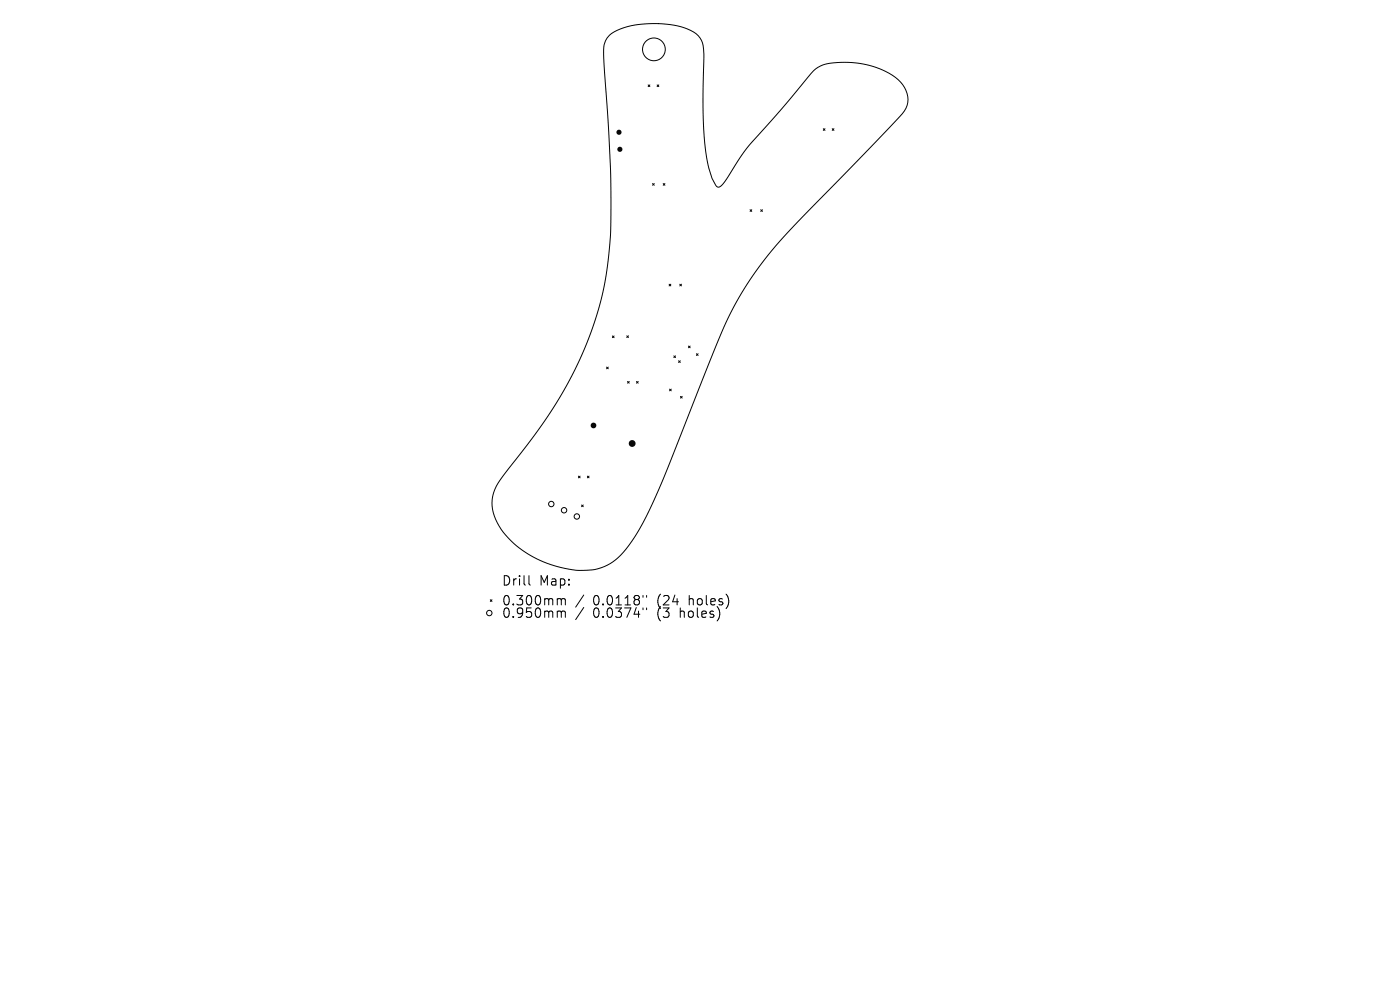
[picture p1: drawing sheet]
<svg xmlns="http://www.w3.org/2000/svg" width="297mm" height="210mm" viewBox="0 0 297 210" stroke-linecap="round" stroke-linejoin="round" font-family="sans-serif">
<defs><g id="words">
<g font-size="2.8">
<text x="106.4" y="124.5">Drill</text>
<text x="114.4" y="124.5">Map:</text>
<text x="106.4" y="128.7">0.300mm</text>
<text x="106.4" y="131.3">0.950mm</text>
<text x="125.8" y="128.7">0.0118&quot;</text>
<text x="125.8" y="131.3">0.0374&quot;</text>
<text x="139.5" y="128.7">(24</text>
<text x="139.5" y="131.3">(3</text>
<text x="144.5" y="131.3">holes)</text>
<text x="146.4" y="128.7">holes)</text>
</g>
</g></defs>
<g fill="none" stroke="#000" stroke-width=".21">
<path d="M129.3 7.5a15.8 15.8 0 0 1 9.7-2.5 15.2 15.2 0 0 1 8.7 2.2 6 6 0 0 1 1.6 5.2v2.1a98.2 98.2 0 0 0 .9 20.4 9.7 9.7 0 0 0 2 4.8 1.67 1.67 0 0 0 1.6-1.2 56.3 56.3 0 0 1 9.4-12.4l8.2-9.7a6.9 6.9 0 0 1 6.3-3.1 18.4 18.4 0 0 1 12.9 3.6 4.9 4.9 0 0 1 .7 7.4l-24.9 25.8a73.9 73.9 0 0 0-15.5 25.8l-10.7 26.8a57.5 57.5 0 0 1-8 14.5 10.9 10.9 0 0 1-10 3.8 22.3 22.3 0 0 1-16.3-9.4 8.4 8.4 0 0 1 .7-10.5l5.7-7.4a80.2 80.2 0 0 0 16.4-35.9 128.3 128.3 0 0 0 .7-24.4l-.5-9.9a130.3 130.3 0 0 1-.8-13.8 4 4 0 0 1 1.2-2.2zM137.5 18l.4 .4M137.9 18l-.4 .4M139.4 18l.4 .4M139.8 18l-.4 .4M138.4 38.9l.4 .4M138.8 38.9l-.4 .4M140.7 38.9l.4 .4M141.1 38.9l-.4 .4M174.7 27.3l.3 .4M175 27.3l-.3 .4M176.6 27.3l.3 .4"/>
<path d="M176.9 27.3l-.3 .4M159.1 44.5l.4 .4M159.5 44.5l-.4 .4M161.4 44.5l.3 .4M161.7 44.5l-.3 .4M128.7 77.9l.3 .3M129 77.9l-.3 .3M129.9 71.3l.4 .3M130.3 71.3l-.4 .3M133 71.2l.3 .4M133.3 71.2l-.3 .4M141.9 60.3l.4 .4"/>
<path d="M142.3 60.3l-.4 .4M142.9 75.5l.4 .4M143.3 75.5l-.4 .4M144 76.5l.3 .4M144.2 60.3l.4 .4M144.3 76.5l-.3 .4M144.6 60.3l-.4 .4M146.1 73.4l.3 .4M146.4 73.4l-.3 .4M147.7 75l.4 .4M148.1 75l-.4 .4M133.1 80.9l.4 .4"/>
<path d="M133.5 80.9l-.4 .4M135 80.9l.4 .4M135.4 80.9l-.4 .4M142 82.5l.4 .4M142.4 82.5l-.4 .4M144.4 84.1l.3 .3M144.7 84.1l-.3 .3M122.7 101l.4 .4M123.1 101l-.4 .4M123.4 107.1l.3 .4M123.7 107.1l-.3 .4M124.6 101l.4 .4"/>
<path d="M125 101l-.4 .4M104 127.2l.4 .4M104.4 127.2l-.4 .4M112.2 122.1v1.7l.3 .3M118.5 127h.3l.3 .3M118.5 129.6h.3l.3 .3M119.1 127.3l.3-.3 .4 .1 .1 1.2M119.1 127.3v1M119.1 129.9v1.1M119.1 129.9l.3-.3 .4 .1 .1 1.3M123.8 126.2l-1.7 2.6M123.8 128.9l-1.7 2.5"/>
<path d="M136.4 126.3v.4M136.4 129v.3M137.2 126.3v.4M137.2 129v.3"/>
<circle cx="138.7" cy="10.5" r="2.41"/>
<circle cx="117" cy="106.9" r=".57"/>
<circle cx="119.7" cy="108.2" r=".57"/>
<circle cx="122.4" cy="109.6" r=".57"/>
<circle cx="103.8" cy="130" r=".57"/>
</g>
<g fill="#000">
<circle cx="131.3" cy="28.1" r=".54"/>
<circle cx="131.5" cy="31.7" r=".54"/>
<circle cx="125.9" cy="90.3" r=".6"/>
<circle cx="134.1" cy="94.1" r=".72"/>
</g>
<use href="#words"/>
</svg>
